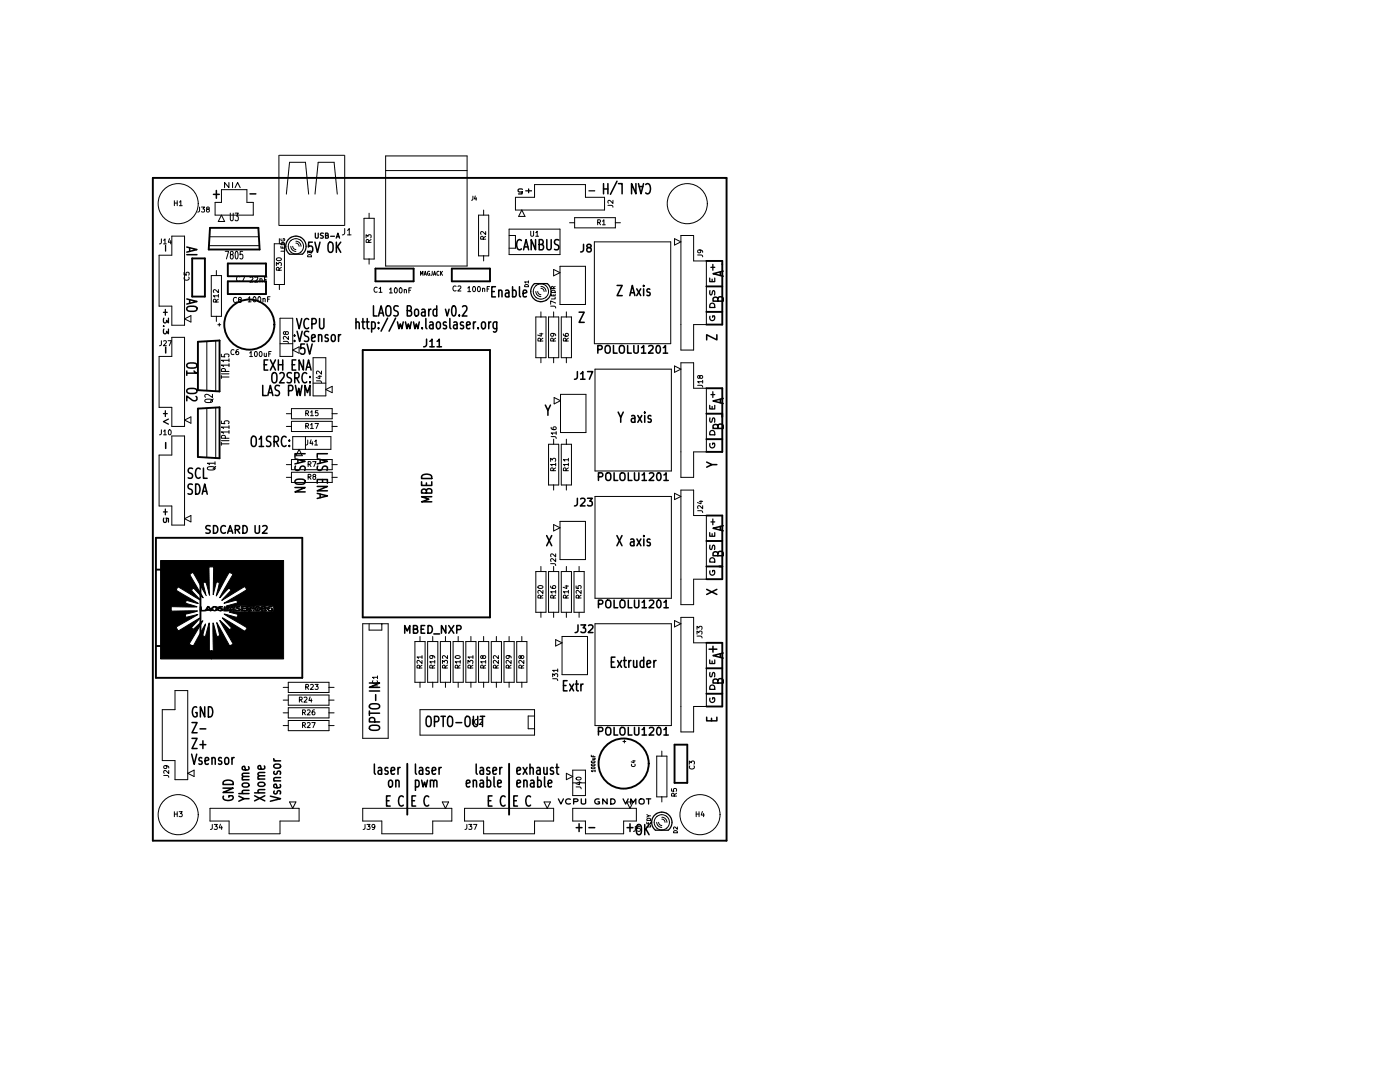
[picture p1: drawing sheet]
<svg xmlns="http://www.w3.org/2000/svg" width="279mm" height="216mm" viewBox="0 0 279 216" stroke-linecap="round" stroke-linejoin="round" font-family="sans-serif">
<g fill="none" stroke="#000" stroke-width=".3">
<path d="M42.6 38.8h1.2M43.2 38v1.6M49.9 38.7h1.2M120.4 37.7h.9M120.4 36.6v2.1M121.3 36.6v2.1M123.1 36.2l-1.3 2.6M123.4 36.6h.8v2.1M126.9 36.6v2.1l-.9-2.1v2.1M127.4 36.6l.5 2.1 .5-2.1M127.6 37.2h.7M128.9 36.8v-.1a.5 .5 0 0 1 .6 0 .5 .5 0 0 1 .2 .4l.1 .7a.75 .75 0 0 1-.6 .9l-.3-.2"/>
<path d="M37.3 49.3l2 .5-2 .5M37.3 59.7l2 .5-2 .5M37.3 50.8h2M37.9 49.4v.8M37.9 59.8v.7M62.3 48.3h-.7l-.1 1 .3-.2 .5 .1 .1 .3-.1 .7-.2 .2h-.3l-.3-.2M62.8 48.3l.6 2.1 .5-2.1M65.7 48.4h.6a1.58 1.58 0 0 1-.2 2l-.4-.1a1.82 1.82 0 0 1 0-1.9zM67.1 48.3v2.1M67.3 49.2l.7 1.2M68 48.3l-.9 1.2M98.2 58.2h.5"/>
<path d="M98.9 57.2h-.7v2h.7M99.5 58.1l.3-.2 .3 .1 .1 1.2M99.5 57.9v1.3M100.9 58h.6l.1 1.2M101.6 58.4l-.5 .1a.44 .44 0 0 0 0 .7l.5-.1M102.3 58h.6a.99 .99 0 0 1 0 1.1l-.2 .1-.4-.1M102.3 57.2v2M103.7 57.2v1.8l.2 .2M104.1 48l-.1-.1a.5 .5 0 0 0-.8 .4l-.1 .7a.75 .75 0 0 0 .7 .8l.3-.1M104.4 58.6l.7-.2-.1-.4-.4-.1-.2 .3 .1 .9h.5M104.5 49.8l.5-2 .5 2M104.6 49.3h.8"/>
<path d="M106.9 47.8v2l-.9-2v2M107.6 48.8h.5l.2-.2 .1-.4-.3-.4h-.5v2h.6l.3-.3a.52 .52 0 0 0-.4-.7M109.1 47.8v1.7l.3 .3 .5-.1 .1-.2v-1.7M111.5 47.9l-.6-.1a.57 .57 0 0 0-.2 .7 .57 .57 0 0 0 .5 .4l.3 .4v.4l-.3 .1-.5-.1M116.5 48.8v1a.49 .49 0 0 1-.6 .5M117.4 49.4l-.3-.3 .1-.2 .2-.1h.4l.2 .2-.1 .3-.6 .2-.2 .2v.3l.3 .3h.3l.3-.3-.1-.5-.2-.1M123.2 57h1l-1 2h1M125.7 59l.5-2 .5 2M125.8 58.4h.8M127.1 57.6l.8 1.4M127.9 57.6l-.8 1.4M128.5 57v.2"/>
<path d="M128.5 57.6v1.4M129.7 57.7l-.4-.1-.2 .3 .1 .3 .5 .2v.5h-.6M143.3 59.6a.58 .58 0 0 1 .5-.4 .58 .58 0 0 1 .5 .3v.6h-2v-.5l.4-.3 .4 .1 .2 .2v.5M143.8 54.2v.8M144.3 54.1l-2 .5 2 .5M33.1 69.3v1.1M37.3 74v.9M37.4 77.7a1.57 1.57 0 0 1 1.9 .2l-.1 .4a1.58 1.58 0 0 1-1.9-.1zM37.4 72.6a1.57 1.57 0 0 1 1.9 .2l-.1 .4a1.58 1.58 0 0 1-1.9-.1zM37.4 61.3a1.57 1.57 0 0 1 1.9 .2l-.1 .4a1.58 1.58 0 0 1-1.9-.1zM38.7 74l.6 .5h-2M39.1 79.1l.2 .2v.4l-.2 .2-.4 .1-1.4-1v1"/>
<path d="M52.4 76.9v2h.8M52.7 72.8h.5M53.4 78.9l.6-2 .5 2M53.4 71.8h-.7v2h.7M53.6 78.3h.7M54 71.8l1 2M54.5 74.5h.5a1.58 1.58 0 0 1-.1 1.9l-.4-.1a1.82 1.82 0 0 1 0-1.8zM55 71.8l-1 2M55.6 72.8h.8M55.6 71.8v2M55.8 77l-.6-.1a.57 .57 0 0 0-.3 .6 .57 .57 0 0 0 .6 .5l.3 .3-.1 .4-.2 .2-.6-.1M55.8 74.5l.3-.1h.3l.2 .1 .1 .4-.9 1.5h.9"/>
<path d="M56.4 71.8v2M57.6 78h.6l.2-.2 .1-.5-.3-.4h-.6v2M58.2 74.5l-.6-.1a.57 .57 0 0 0-.3 .6 .57 .57 0 0 0 .6 .4l.3 .4-.1 .4-.2 .2-.6-.1M58.3 72.8h.5M58.8 67.9v.2M58.8 66.9v.2M58.8 75.4h.6l.2-.2 .1-.5-.3-.3h-.6v2M59 76.9l.3 2 .3-1.4 .3 1.4 .4-2M59 71.8h-.7v2h.7M59.2 75.4l.5 1M59.2 63.6l.5 2 .5-2M59.3 66.1l.5 2 .5-2"/>
<path d="M60.6 71.8v2l-.9-2v2M60.8 68.6h-.7l-.1 1 .2-.2 .5 .1 .2 .3-.1 .7-.2 .2h-.4l-.2-.2M60.9 78.9v-2l.5 1.4 .5-1.4v2M61.1 73.8l.5-2 .5 2M61.2 74.5h-.1a.5 .5 0 0 0-.8 .3v.7a.75 .75 0 0 0 .6 .9l.3-.2M61.2 73.3h.7M61.3 68.6l.5 2.1 .5-2.1M61.6 63.8l-.1-.1a.5 .5 0 0 0-.8 .3l-.1 .7a.75 .75 0 0 0 .7 .9l.3-.2M61.6 66.2l-.6-.1a.57 .57 0 0 0-.2 .6 .57 .57 0 0 0 .5 .5l.3 .4-.1 .3-.2 .2-.6-.1M61.9 76.2v.2M61.9 75.1v.2M62.2 67.5l.7-.2-.1-.4-.4-.1-.2 .3 .1 .9h.5"/>
<path d="M62.2 64.6h.6l.2-.2 .1-.5-.3-.3h-.6v2M63.6 67l.2-.2 .4 .1v1.2M63.6 66.8v1.3M63.8 63.6v1.6l.3 .4 .4-.1 .1-.3v-1.6M65.5 66.9l-.4-.1-.2 .3 .1 .3 .5 .2v.4h-.6M66.3 66.9h.5a.99 .99 0 0 1 0 1l-.2 .2-.3-.1a.99 .99 0 0 1 0-1.1zM67.6 66.8v1.3M68 66.8l-.3 .1-.1 .3M71 64.4l.3-.2 .3 .1 .1 1.3M71 63.6v2M72.2 64.2h.6M72.4 63.6v1.7l.1 .2 .3 .1"/>
<path d="M73.1 64.2h.6M73.3 63.6v1.7l.1 .2 .3 .1M74.2 64.3h.5a.99 .99 0 0 1 .1 1.1l-.2 .2-.4-.1M74.2 64.2v2.1M74.5 61v2.1h.8M75.5 65.4v.2M75.5 64.3v.2M75.5 63.1l.6-2.1 .5 2.1M75.7 62.5h.7M77.2 61.1h.6a1.58 1.58 0 0 1-.1 2l-.5-.1a1.82 1.82 0 0 1 0-1.9zM77.4 63.5l-1.3 2.6M79 63.5l-1.3 2.6"/>
<path d="M79.3 64.2l.3 1.4 .3-1 .3 1 .3-1.4M79.5 61.1l-.6-.1a.57 .57 0 0 0-.3 .7 .57 .57 0 0 0 .6 .4l.3 .4-.1 .4-.2 .2-.6-.1M80.9 64.2l.3 1.4 .3-1 .3 1 .3-1.4M81.3 62h.5l.2-.2 .1-.4-.3-.4h-.5v2.1h.6l.3-.4a.52 .52 0 0 0-.4-.7M82.5 64.2l.3 1.4 .3-1 .3 1 .3-1.4M82.9 61.8h.5a1 1 0 0 1 .1 1.1l-.3 .2-.3-.1a.99 .99 0 0 1 0-1.2zM84.2 61.8h.6v1.3M84.3 65.4v.2M84.8 62.2l-.5 .1a.44 .44 0 0 0 0 .8l.5-.1M85 63.6v1.7l.2 .3M85.1 67.7v1.1a.49 .49 0 0 1-.6 .4M85.6 61.7v1.4"/>
<path d="M85.8 68.1l.4-.4v1.5M85.8 69.2h.9M85.8 64.3h.6v1.3M86 61.7l-.3 .1-.1 .3M86.4 64.7l-.5 .1a.44 .44 0 0 0 0 .8l.5-.1M87.2 61.8h-.6a.99 .99 0 0 0 0 1.2h.6M87.2 61v2.1M87.2 68.1l.5-.4v1.5M87.2 69.2h.9M87.2 64.3h.5a1 1 0 0 1 .1 1.1l-.2 .2-.4-.1a.99 .99 0 0 1 0-1.2zM88.9 61.7l.4 1.4 .3-1.4M89 64.3l-.3-.1-.2 .3v.3l.5 .2v.5h-.5"/>
<path d="M89.8 63.6v1.7l.2 .3M90.4 61.1l.2-.1a1.54 1.54 0 0 1 0 2.1h-.1a1.66 1.66 0 0 1-.1-2zM90.6 64.3h.6v1.3M91.2 64.7l-.5 .1a.44 .44 0 0 0 0 .8l.5-.1M91.7 62.9v.2M92.3 61.2l.2-.2h.4l.2 .2 .1 .4-1 1.5h1M92.5 64.3l-.4-.1-.2 .3 .1 .3 .5 .2v.5h-.6M93.1 64.9l.7-.2v-.4l-.5-.1-.2 .3 .1 1h.6M94.5 64.2v1.4M94.9 64.2l-.3 .1-.1 .3M95.4 65.4v.2M96.2 64.3h.5a1 1 0 0 1 .1 1.1l-.2 .2-.4-.1a.99 .99 0 0 1 0-1.2z"/>
<path d="M97.5 64.2v1.4M98 64.2l-.3 .1-.2 .3M99.1 64.2v1.7l-.3 .4-.3-.1M99.1 64.3h-.5a.99 .99 0 0 0 0 1.2h.5M115.2 74.2v1a.49 .49 0 0 1-.6 .5M115.6 62.3h1l-1 2h1M115.9 74.6l.4-.4v1.5M115.9 75.7h.9M117.3 74.2h1l-.7 1.5M119.3 69.7h.7l.2-.2-.1-.4-.2-.2h-.6v1.6M121 69a.51 .51 0 0 1 .5 0 .51 .51 0 0 1 .3 .5v.5a.51 .51 0 0 1-.5 .5 .51 .51 0 0 1-.5-.5v-.5zM122.4 68.9v1.6h.8"/>
<path d="M123.8 69a.51 .51 0 0 1 .5 0 .51 .51 0 0 1 .3 .5v.5a.51 .51 0 0 1-.5 .5 .51 .51 0 0 1-.5-.5v-.5zM125.3 68.9v1.6h.7M126.5 68.9v1.3l.3 .3h.3l.3-.3v-1.3M128 69.4l.5-.5v1.6M128 70.5h.9M129.5 69.1l.6-.2 .2 .2v.3l-.9 1.1h.9M131.1 69.1l.2-.2a.81 .81 0 0 1 .5 .8 .81 .81 0 0 1-.5 .8l-.2-.2-.2-.4zM132.4 69.4l.4-.5v1.6M132.4 70.5h.8M143.1 66.8v1l-2.1-1v1M143.8 79.6v.8M144.3 79.5l-2 .5 2 .5"/>
<path d="M33.1 88.3v1.2M38.4 96.7l-.6-.1a.57 .57 0 0 0-.3 .6 .57 .57 0 0 0 .6 .4l.3 .4-.1 .4-.2 .2-.6-.1M38.4 93.5l-.6-.1a.57 .57 0 0 0-.2 .7 .57 .57 0 0 0 .5 .4l.3 .4v.3l-.3 .2-.5-.1M39 96.6h.4a1.26 1.26 0 0 1 0 2h-.4zM40 93.6l-.1-.1a.5 .5 0 0 0-.8 .4l-.1 .7a.75 .75 0 0 0 .7 .8l.3-.2M40.4 98.6l.5-2 .5 2M40.5 98h.7M40.6 93.4v2h.7M50.3 87.2h.6a1.58 1.58 0 0 1-.1 1.9l-.5-.1a1.82 1.82 0 0 1 0-1.8zM51.7 87.6l.5-.5v2M51.7 89.1h.9M54 87.2l-.5-.1a.57 .57 0 0 0-.3 .6 .57 .57 0 0 0 .6 .4l.2 .4v.4l-.2 .2-.6-.1"/>
<path d="M54.7 88.1h.6l.2-.2 .1-.5-.3-.3h-.6v2M55.1 88.1l.5 1M57.1 87.2h-.1a.5 .5 0 0 0-.8 .3v.7a.75 .75 0 0 0 .6 .9l.3-.2M57.7 88.9v.2M57.7 87.8v.2M58.9 91.5l2 .6-2 .5M58.9 97.3h2l-2 .9h2M59 93l-.1 .6a.57 .57 0 0 0 .6 .3 .57 .57 0 0 0 .4-.6l.4-.3 .4 .1 .2 .2-.1 .6M59 95.8a1.57 1.57 0 0 1 1.9 .2l-.1 .4a1.58 1.58 0 0 1-1.9-.1zM59.4 91.7v.7M60.9 90.5h-2v.8M63.3 91.5l2 .6-2 .5"/>
<path d="M63.3 96.4v-.7h2v.7M63.3 97.1h2l-2 .8h2M63.3 98.4l2 .6-2 .5M63.4 93l-.1 .6a.57 .57 0 0 0 .7 .3 .57 .57 0 0 0 .4-.6l.4-.3 .4 .1 .1 .2-.1 .6M63.9 91.7v.7M63.9 98.6v.7M64.4 95.7v.5M65.3 90.5h-2v.8M84.1 96.1v.8h2.1v-.8M84.2 94.9a1.36 1.36 0 0 1 2 .2v.4h-2.1zM85.1 97.9a.58 .58 0 0 1 .5-.4 .58 .58 0 0 1 .6 .3v.6h-2.1v-.5l.4-.3 .4 .1 .2 .2v.5M85.1 96.4v.5"/>
<path d="M86.2 99.1h-2.1l1.5 .5-1.5 .5h2.1M108.8 80.8l.5 1.1 .6-1.1M109.3 81.9v1M115.2 99.4v1.1a.49 .49 0 0 1-.6 .4M115.9 99.6l.6-.2 .2 .2 .1 .3-1 1h1M117.3 99.4h.9l-.5 .6 .4 .1v.7l-.2 .1-.6-.1M119.4 95.1h.8l.1-.2-.1-.4-.2-.2h-.6v1.6M121.1 94.4a.51 .51 0 0 1 .5 0 .51 .51 0 0 1 .3 .5v.5a.51 .51 0 0 1-.5 .5 .51 .51 0 0 1-.5-.5v-.5zM122.6 94.3v1.6h.7M123.4 82.2l.5 1.1 .5-1.1M123.9 83.3v1M123.9 94.4a.51 .51 0 0 1 .6 0 .51 .51 0 0 1 .2 .5v.5a.51 .51 0 0 1-.5 .5 .51 .51 0 0 1-.5-.5v-.5z"/>
<path d="M125.4 94.3v1.6h.7M126.1 83h.5l.1 1.3M126.6 94.3v1.3l.3 .3h.3l.3-.3v-1.3M126.7 83.4l-.5 .1a.44 .44 0 0 0 0 .8l.5-.1M127.3 82.9l.8 1.4M128.1 82.9l-.8 1.4M128.1 94.8l.5-.5v1.6M128.1 95.9h.9M128.7 82.2v.2M128.7 82.9v1.4M129.6 94.5l.6-.2 .2 .2 .1 .3-1 1.1h1M129.9 83l-.4-.1-.2 .3 .1 .3 .5 .2v.5h-.6"/>
<path d="M131.2 94.5l.2-.2a.81 .81 0 0 1 .5 .8 .81 .81 0 0 1-.5 .8l-.2-.2-.2-.4zM132.5 94.8l.4-.5v1.6M132.5 95.9h.9M141 92.2l1.1 .5-1.1 .5M142.1 92.7h1M143.3 85a.58 .58 0 0 1 .5-.4 .58 .58 0 0 1 .5 .3v.6h-2v-.5l.4-.3 .4 .1 .2 .2v.5M41.9 105l-.5-.1-.3 .3 .1 .3 .7 .3v.5l-.2 .1-.6-.1M42.6 104.9a.77 .77 0 0 1 .9 .7 .77 .77 0 0 1-.9 .8zM45 105a.61 .61 0 0 0-.8 0 .61 .61 0 0 0-.1 .8 .57 .57 0 0 0 .2 .5 .57 .57 0 0 0 .7 0M45.4 106.4l.5-1.5 .5 1.5M45.6 106h.7M47 105.7l.7-.1 .1-.2v-.4l-.3-.1h-.5v1.5"/>
<path d="M47.3 105.7l.5 .7M48.5 104.9a.77 .77 0 0 1 .9 .7 .77 .77 0 0 1-.9 .8zM50.9 104.9v1.2l.3 .3h.3l.3-.3v-1.2M52.4 105l.6-.1 .2 .1 .1 .3-.9 1.1h.9M109.1 106.9l1 2M110.1 106.9l-1 2M121.1 119.8a.51 .51 0 0 1 .5 0 .51 .51 0 0 1 .3 .5v.5a.51 .51 0 0 1-.5 .5 .51 .51 0 0 1-.5-.5v-.5zM122.6 119.7v1.6h.7M123.1 106.9l1 2M123.9 119.8a.51 .51 0 0 1 .6 0 .51 .51 0 0 1 .2 .5v.5a.51 .51 0 0 1-.5 .5 .51 .51 0 0 1-.5-.5v-.5zM124.1 106.9l-1 2M125.4 119.7v1.6h.7"/>
<path d="M125.9 107.6h.6v1.3M126.5 108l-.5 .1a.44 .44 0 0 0 0 .8l.5-.1M126.6 119.7v1.3l.3 .3h.3l.3-.3v-1.3M127.1 107.5l.8 1.4M127.9 107.5l-.8 1.4M128.5 106.9v.2M128.5 107.5v1.4M129.6 119.9l.6-.2 .2 .2 .1 .3-1 1.1h1M129.7 107.6l-.3-.1-.3 .3 .1 .3 .5 .2v.5h-.6M131.2 119.9l.2-.2a.81 .81 0 0 1 .5 .8 .81 .81 0 0 1-.5 .8l-.2-.2-.2-.4zM141 117.6l2.1 1M143.1 117.6l-2.1 1"/>
<path d="M143.3 110.4a.58 .58 0 0 1 .5-.4 .58 .58 0 0 1 .5 .3v.6h-2v-.5l.4-.3 .4 .1 .2 .2v.5M143.8 105v.8M144.3 104.9l-2 .5 2 .5M73.7 136.3h2.1l-2.1 .9h2.1M73.7 137.9h2.1M75 138.6v1.2M80.8 126.3v-1.5l.5 1.1 .5-1.1v1.5M82.5 125.5h.5l.2-.1 .1-.3-.1-.2-.7-.1v1.5h.6l.3-.2a.4 .4 0 0 0-.4-.6M84 125.5h.5M84.8 124.8h-.8v1.5h.8M85.4 124.8a.77 .77 0 0 1 .9 .8 .77 .77 0 0 1-.9 .7zM86.6 126.5h1.1"/>
<path d="M89 124.8v1.5l-.9-1.5v1.5M89.6 124.8l1 1.5M90.6 124.8l-1 1.5M91.2 125.6l.7-.1 .1-.2-.1-.3-.2-.2h-.5v1.5M112.5 136.8h.5M113.2 135.8h-.7v2.1h.7M113.7 136.5l.8 1.4M114.5 136.5l-.8 1.4M114.8 136.5h.6M115.1 135.8v1.8v.2l.3 .1M115.4 124.7v1.1a.49 .49 0 0 1-.6 .4M115.9 124.7h1l-.5 .6 .4 .1v.7l-.2 .1-.7-.1"/>
<path d="M115.9 136.5v1.4M116.4 136.5l-.3 .1-.2 .3M117.5 124.8l.5-.1 .3 .1v.3l-.9 1.1h.9M119.4 120.5h.8l.1-.2-.1-.4-.2-.2h-.6v1.6M122 132.1h.5M122.7 131.1h-.7v2.1h.7M123.2 131.8l.8 1.4M124 131.8l-.8 1.4M124.4 131.8h.6M124.6 131.1v1.8l.1 .2 .3 .1M125.5 131.8v1.4M125.9 131.8l-.3 .1-.1 .3"/>
<path d="M126.4 131.8l.1 1.3 .4 .1 .2-.2M127.1 131.8v1.4M128.1 120.2l.5-.5v1.6M128.1 121.3h.9M128.5 131.9h-.6a.99 .99 0 0 0 0 1.2h.6M128.5 131.1v2.1M129.1 132.5l.8-.2-.1-.4-.5-.1-.2 .3 .1 1h.6M130.5 131.8v1.4M130.9 131.8l-.3 .1-.1 .3M132.5 120.2l.4-.5v1.6M132.5 121.3h.9M141.5 129.5h1.6"/>
<path d="M142.3 129v1.1M143.3 135.8a.58 .58 0 0 1 .5-.4 .58 .58 0 0 1 .5 .3v.6h-2v-.5l.4-.3 .4 .1 .2 .2v.5M143.8 130.4v.8M144.3 130.3l-2 .5 2 .5M38.2 150.5l.6 2 .5-2M38.3 144.2h1l-1 2h1M38.3 147.3h1l-1 2.1h1M39.3 141.1a.5 .5 0 0 0-.8 .4l-.1 .7a.75 .75 0 0 0 .6 .9l.3-.2v-.7h-.3M39.9 145.4h1.2M39.9 148.6h1.2M40.3 151.3l-.4-.1-.2 .2 .1 .3 .5 .2v.5h-.6M40.5 147.8v1.6"/>
<path d="M40.9 141v2.1l-.9-2.1v2.1M40.9 151.8l.8-.2-.1-.3-.5-.1-.2 .2 .1 1h.6M41.6 141h.3a1.26 1.26 0 0 1 0 2.1h-.3zM42.3 151.4l.2-.2 .4 .1 .1 1.2M42.3 151.2v1.3M44.2 151.3l-.4-.1-.2 .2 .1 .3 .5 .2v.5h-.6M44.5 157.3h2l-2 .8h2M44.6 158.9a.5 .5 0 0 0 .4 .8h.7a.75 .75 0 0 0 .8-.6l-.1-.3h-.7v.3M44.6 156a1.36 1.36 0 0 1 1.9 .2v.3h-2zM45 151.3h.5a1 1 0 0 1 .1 1l-.2 .2-.4-.1a.99 .99 0 0 1 0-1.1zM46.3 151.2v1.3M46.7 151.2l-.3 .1-.1 .2"/>
<path d="M47.7 158.9l1 .5-1 .5M47.7 158.4h2M48.3 155.6h1.4M48.4 156.4a1 1 0 0 1 1.1-.1l.2 .2-.1 .4a.99 .99 0 0 1-1.2 0zM48.7 159.4h1M49.6 153l.1 .4-.3 .2h-1v-.6l.4-.1 .2 .7M49.7 157.7l-1.3 .1-.1 .3 .2 .3M49.7 154.9l-1.3 .1-.1 .4 .2 .2M49.7 154.3l-1.3 .1-.1 .3 .3 .2M50.8 158.8l2 1M50.8 158.2h2M51.5 155.4h1.3"/>
<path d="M51.6 156.2a.99 .99 0 0 1 1 0l.2 .2-.1 .4a.99 .99 0 0 1-1.1 0zM52.7 152.8l.1 .5-.2 .2-1-.1v-.6h.4l.2 .7M52.8 157.6h-1.2l-.1 .4 .2 .2M52.8 154.8l-1.2 .1-.1 .3 .2 .2M52.8 154.1l-1.2 .1-.1 .4 .3 .2M52.8 158.8l-2 1M54 158.9l2 .5-2 .5M54.6 151.4l.1 .3 .3 .1M54.6 155.8h1.4M54.6 151.8h1.4M54.7 157.8l-.1 .4 .3 .2h.3l.2-.6h.5v.6M54.7 153.9l-.1 .4 .3 .2 .3-.1 .2-.5h.5v.6"/>
<path d="M54.7 152.6a1 1 0 0 1 1.1-.1l.2 .3-.1 .3a.99 .99 0 0 1-1.2 0zM55.9 156.5l.1 .5-.3 .2-1-.1v-.6h.4l.2 .7M56 155.2h-1.3l-.1 .4 .2 .2M73.7 141.9v.8M73.7 142.3h2.1M73.8 144.9a1.58 1.58 0 0 1 2 .2l-.1 .4a1.57 1.57 0 0 1-2-.1zM73.8 140.6a1.58 1.58 0 0 1 2 .2l-.1 .4a1.57 1.57 0 0 1-2-.1zM74.7 152.5v1.7l.2 .3M74.8 144.1v-.6l-.2-.2-.5-.1-.4 .3v.6h2.1M75.5 153.2h.6l.1 1.3M76.2 153.6l-.5 .1a.44 .44 0 0 0 0 .8l.5-.1M77.1 159.8h.6"/>
<path d="M77.4 153.2l-.4-.1-.2 .3 .1 .3 .5 .2v.5h-.6M77.7 155.8h.5a.99 .99 0 0 1 .1 1l-.3 .2-.3-.1a.99 .99 0 0 1 0-1.1zM77.9 158.8h-.8v2h.8M78.1 153.8l.7-.2-.1-.4-.4-.1-.2 .3v1h.6M79 155.9l.2-.2 .4 .1v1.2M79 155.7v1.3M79.4 153.1v1.4M79.9 153.1l-.3 .1-.2 .3M80.5 159l-.1-.1a.5 .5 0 0 0-.8 .4l-.1 .7a.75 .75 0 0 0 .7 .8l.3-.1M82.2 159.8h.5M82.9 152.5v1.7l.2 .3M82.9 155.8h.6a.99 .99 0 0 1 .1 1l-.3 .2-.4-.1"/>
<path d="M82.9 155.7v2M83 158.8h-.8v2h.8M83.7 153.2h.6l.1 1.3M84.1 155.7l.3 1.3 .3-.9 .3 .9 .3-1.3M84.4 153.6l-.5 .1a.44 .44 0 0 0 0 .8l.5-.1M85.3 143h.5a1.58 1.58 0 0 1-.1 2l-.4-.1a1.82 1.82 0 0 1 0-1.9zM85.6 159l-.1-.1a.5 .5 0 0 0-.8 .4l-.1 .7a.75 .75 0 0 0 .7 .8l.3-.1M85.6 153.2l-.4-.1-.2 .3 .1 .3 .5 .2v.5h-.6M85.9 155.9l.2-.2 .4 .1v1.2M85.9 155.7v1.3M86.3 153.8l.7-.2-.1-.4-.4-.1-.2 .3v1h.6M86.5 156l.3-.3 .3 .1 .1 1.2"/>
<path d="M86.7 144h.6l.2-.2 .1-.5-.3-.4h-.6v2.1M87.6 153.1v1.4M88 142.9h.9M88.1 153.1l-.3 .1-.2 .3M88.4 142.9v2.1M89.5 143h.6a1.58 1.58 0 0 1-.1 2l-.5-.1a1.82 1.82 0 0 1 0-1.9zM91 144.2h1.1M93 143h.6a1.58 1.58 0 0 1-.1 2l-.5-.1a1.81 1.81 0 0 1 0-1.9zM93.1 156.4l.7-.2-.1-.4-.4-.1-.2 .3v.9h.6M94.5 155.9l.2-.2 .3 .1 .1 1.2M94.5 155.7v1.3M94.5 142.9v1.7l.3 .4 .4-.1 .1-.3v-1.7"/>
<path d="M95 152.5v1.7l.3 .3M95.8 153.2h.6l.1 1.3M95.8 155.8h.6l.1 1.2M95.9 142.9h.8M96.3 142.9v2.1M96.5 153.6l-.5 .1a.44 .44 0 0 0 0 .8l.5-.1M96.5 156.2l-.5 .1a.44 .44 0 0 0 0 .7l.5-.1M97.2 155.8h.6a.99 .99 0 0 1 .1 1l-.3 .2-.4-.1M97.2 155v2M97.5 159.8h.5M97.7 153.2l-.3-.1-.3 .3 .1 .3 .5 .2v.5h-.6M98.2 158.8h-.7v2h.7"/>
<path d="M98.4 153.8l.7-.2-.1-.4-.4-.1-.2 .3v1h.6M98.6 155v1.7l.2 .3M99.3 156.4l.7-.2v-.4l-.5-.1-.2 .3 .1 .9h.6M99.8 153.1v1.4M100.2 153.1l-.3 .1-.1 .3M100.8 159l-.1-.1a.5 .5 0 0 0-.8 .4v.7a.75 .75 0 0 0 .6 .8l.3-.1M102.5 159.8h.6M103.2 153.8l.7-.2-.1-.4-.4-.1-.2 .3v1h.6M103.2 156.4l.7-.2-.1-.4-.4-.1-.2 .3v.9h.6M103.3 158.8h-.8v2h.8M104.4 153.1l.8 1.4M104.5 155.9l.3-.2 .3 .1 .1 1.2"/>
<path d="M104.5 155.7v1.3M105.2 153.1l-.8 1.4M105.8 153.3l.2-.2 .4 .1v1.3M105.8 152.5v2M105.9 159l-.1-.1a.5 .5 0 0 0-.8 .4l-.1 .7a.75 .75 0 0 0 .7 .8l.3-.1M105.9 155.8h.6l.1 1.2M106.6 156.2l-.5 .1a.44 .44 0 0 0 0 .7l.5-.1M107.2 153.2h.5l.1 1.3M107.3 155.8h.6a.99 .99 0 0 1 .1 1l-.3 .2-.4-.1M107.3 155v2M107.8 153.6l-.5 .1a.44 .44 0 0 0 0 .8l.5-.1M108.5 153.1l.1 1.3 .4 .1 .2-.2"/>
<path d="M108.7 155v1.7l.2 .3M109.2 153.1v1.4M109.4 156.4l.7-.2v-.4l-.5-.1-.2 .3 .1 .9h.6M110.4 153.2l-.3-.1-.3 .3 .1 .3 .5 .2v.5h-.6M110.9 153.1h.6M111.1 152.5v1.7l.1 .2 .3 .1M119.4 145.9h.8l.1-.2-.1-.4-.2-.2h-.6v1.6M121.1 145.2a.51 .51 0 0 1 .5 0 .51 .51 0 0 1 .3 .5v.5a.51 .51 0 0 1-.5 .5 .51 .51 0 0 1-.5-.5v-.5zM122.6 145.1v1.6h.7M123.9 145.2a.51 .51 0 0 1 .6 0 .51 .51 0 0 1 .2 .5v.5a.51 .51 0 0 1-.5 .5 .51 .51 0 0 1-.5-.5v-.5zM125.4 145.1v1.6h.7M126.6 145.1v1.3l.3 .3h.3l.3-.3v-1.3"/>
<path d="M128.1 145.6l.5-.5v1.6M128.1 146.7h.9M129.6 145.3l.6-.2 .2 .2 .1 .3-1 1.1h1M131.2 145.3l.2-.2a.81 .81 0 0 1 .5 .8 .81 .81 0 0 1-.5 .8l-.2-.2-.2-.4zM132.5 145.6l.4-.5v1.6M132.5 146.7h.9M141 143.1v.7h2.1v-.7M142 143.3v.5M115 165.1h1.2M115.6 164.4v1.5M117.5 165.1h1.2M125.2 165.1h1.1"/>
<path d="M125.7 164.4v1.5M127.2 164.6h.6a1.58 1.58 0 0 1-.1 2l-.5-.1a1.82 1.82 0 0 1 0-1.9zM128.7 164.5v2.1M128.9 165.4l.6 1.2M129.5 164.5l-.8 1.2"/>
</g>
<g fill="none" stroke="#000" stroke-width=".38">
<path d="M30.5 35.5h114.5v132.2h-114.5zM38.4 51.6h2.5v7.6h-2.5zM41.9 45.5h9.7l.2 4.3h-10.1zM45.5 56.1h7.6v2.6h-7.6zM45.5 52.6h7.6v2.5h-7.6zM74.9 53.6h7.7v2.5h-7.7zM90.2 53.6h7.6v2.5h-7.6zM141 52.1h3.1v12.7h-3.1M141 57.2h3.1M39.5 68.2l4.3-.3v10.2l-4.3-.2zM72.4 69.9h25.4v53.3h-25.4zM141 77.5h3.1v12.7h-3.1"/>
<path d="M141 62.2h3.1M39.5 81.5l4.3-.2v10.1l-4.3-.2zM141 87.6h3.1M141 82.6h3.1M31.1 113.7h8.9v15.2h-8.9M31.1 107.3h29.2v28h-29.2zM141 102.9h3.1v12.7h-3.1M141 113h3.1M141 108h3.1M141 128.3h3.1v12.7h-3.1M141 138.4h3.1M141 133.4h3.1"/>
<path d="M81.3 152.4v10.2M101.6 152.4v10.2M134.6 148.6h2.6v7.6h-2.6z"/>
<circle cx="49.8" cy="64.8" r="5"/>
<circle cx="124.5" cy="152.4" r="5"/>
</g>
<g fill="none" stroke="#000" stroke-width=".25">
<path d="M104.3 37.8h-.8l-.1 .3 .1 .2 .8-.1-.1 .5h-.7M104.9 38.1h1.2M105.5 37.7v.8M117.5 38.1h1.2M33 48.9v1.2M57.8 50.7h2.5M58 47.4a2.03 2.03 0 0 1 2.7 .6 2.03 2.03 0 0 1-.3 2.7M58 47.4a2.03 2.03 0 0 0-.3 3.3M62.9 46.5v.8l.2 .2 .4-.2v-.8M64.5 46.6h-.5a.43 .43 0 0 0 .5 .5l-.1 .4h-.5M65 47l.4-.1v-.3l-.4-.1v1h.4l.1-.3-.2-.2M66 47.1h.8"/>
<path d="M67.1 47.5l.3-1 .4 1M67.2 47.2h.5M106.6 56.6a2.03 2.03 0 0 0-.6 2.3 2.03 2.03 0 0 0 2 1.3M106.7 56.6h2.5M109 59.9l-1 .3M109.3 56.6a2.03 2.03 0 0 1-.3 3.3M141.6 55.5v.7h1v-.7M141.7 58l-.1 .6 .2 .3 .3-.2 .2-.6h.3v.8M142.1 55.7v.5M32.6 65.1h.1M32.6 62.3h.8M32.7 63.5l-.1 .6 .2 .3h.3l.1-.5 .4 .5v-.9"/>
<path d="M32.7 65.7l-.1 .6 .2 .3 .3-.1 .1-.4 .4 .5v-.9M33 61.7v1.2M141.7 63.1a.56 .56 0 0 0 .1 .8 .56 .56 0 0 0 .8-.1 .56 .56 0 0 0 0-.8h-.4v.3M141.8 60.6l.3-.1 .4 .1 .1 .8h-1zM141.9 78.7h.7M142.3 78.2v1.1M32.6 82.5h.8M33 82v1.1M33.6 83.6l-1 .5 1 .5M141.6 80.9v.7h1v-.7M141.7 83.4l-.1 .6 .2 .3 .3-.2 .2-.6h.3v.8M141.7 88.5a.56 .56 0 0 0 .1 .8 .56 .56 0 0 0 .8-.1 .56 .56 0 0 0 0-.8h-.4v.3"/>
<path d="M141.8 86l.3-.1 .4 .1 .1 .8h-1zM142.1 81.1v.5M32.6 102.1h.8M32.7 103.4v.8h.3l.2-.1-.1-.7 .5 .1v.7M33 101.6v1.1M141.6 106.3v.7h1v-.7M141.7 113.9a.56 .56 0 0 0 .1 .8 .56 .56 0 0 0 .8-.1 .56 .56 0 0 0 0-.8h-.4v.3M141.7 108.8l-.1 .6 .2 .3 .3-.2 .2-.6h.3v.8M141.8 111.4l.3-.1 .4 .1 .1 .8h-1zM141.9 104.1h.7M142.1 106.5v.5M142.3 103.6v1.1"/>
<path d="M141.6 131.7v.7h1v-.7M141.7 134.2l-.1 .6 .2 .3 .3-.2 .2-.6h.3v.8M141.7 139.3a.56 .56 0 0 0 .1 .8 .56 .56 0 0 0 .8-.1 .56 .56 0 0 0 0-.8h-.4v.3M141.8 136.8l.3-.1 .4 .1 .1 .8h-1zM142.1 131.9v.5M131.1 162.3a2.03 2.03 0 0 0-.3 3.3M133 162.3a2.03 2.03 0 0 1 .4 3.3l-2.6 .1M133 162.3a2.02 2.02 0 0 0-2 .1"/>
</g>
<g fill="none" stroke="#000" stroke-width=".26">
<path d="M141.9 53.3h.8M142.3 52.8v1.1M111.4 159.4l.5 1 .5-1M113.8 159.5a.57 .57 0 0 0-.8 0 .57 .57 0 0 0 0 .8 .57 .57 0 0 0 .8 0M114.5 159.9h.7l.2-.3-.3-.2h-.6v1M116 159.4v.8l.3 .2 .6-.2v-.8M119.6 159.5a.56 .56 0 0 0-.8 .1 .56 .56 0 0 0 .1 .7 .56 .56 0 0 0 .7 0v-.3h-.3M121.2 159.4v1l-.9-1v1M121.9 159.4h.3a.52 .52 0 0 1 .6 .5 .52 .52 0 0 1-.6 .5h-.3zM124.4 159.4l.5 1 .5-1M129 159.4h.9M129.4 159.4v1"/>
<path d="M125.9 160.4v-1l.5 .7 .5-.7v1"/>
<circle cx="128" cy="159.9" r=".54"/>
</g>
<path d="M45.7 36.4v1l-.9-1v1M46.4 36.4v1M46.9 37.4l.5-1 .5 1" fill="none" stroke="#000" stroke-width=".21"/>
<g fill="none" stroke="#000" stroke-width=".2">
<path d="M44.2 37.8h5.1v2.6h1.2v2.5h-7.6v-2.5h1.3zM55.7 31v14M55.8 31h12.9M57.2 38.7l.6-6.3h3.2l.6 6.3M62.9 38.7l.6-6.3h3.2l.6 6.3M68.8 31v14M77 34h16.2M77 31.1h16.2v22h-16.2zM94.4 39.1l-.1 .7-.2 .2M94.9 39.1l-.2 .6h.4M95 39.4v.6M102.9 39.4h3.8v-2.6h10.1v2.6h3.9v2.5h-17.8z"/>
<path d="M122.3 40v.6l-.7-.6-.3 .2 .1 .3M32.2 47.7v.8l-.4 .2M32.6 47.9l.3-.2v1M32.6 48.7h.6M33.8 47.6l-.2 .7h.6M34.1 48v.7M34.3 47.1h2.5v17.8h-2.5v-3.8h-2.5v-10.2h2.5zM34.8 40v1M34.8 40.5h.6M35.4 40v1M35.8 40.3l.3-.3v1M35.8 41h.6"/>
<path d="M36.7 54.4v.5h.5v-.5h.5v.5M36.8 55.3a.45 .45 0 0 0 .4 .6 .45 .45 0 0 0 .5-.6M39.8 41.3v.9l-.4 .1M40.2 41.3h.6l-.3 .4 .3 .1v.4h-.6M41.4 41.7l-.2-.1 .1-.2h.4v.2l-.5 .3 .2 .4 .4-.2-.2-.4M41.7 49h10.1M41.9 47.2h9.7M42.2 55h2v8.1h-2zM43.2 54v1M43.6 59h-1l.3 .3M43.6 57.8v.6l-.7-.6-.3 .2 .1 .4M43.6 59.7l-.5 .3"/>
<path d="M43.6 58.7v.6M44.2 42.9l.6 1.3h-1.2zM44.9 50.1h.7l-.4 1.6M46 42.5v1.3l.2 .3h.2l.1-.3v-1.3M46.2 50.8a.34 .34 0 0 1-.2-.5 .34 .34 0 0 1 .5 0 .34 .34 0 0 1-.1 .5h-.2l-.2 .3 .2 .6h.2l.1-.3-.1-.6M46.9 42.5h.7l-.4 .6 .3 .2v.6l-.1 .2-.5-.2M47.1 50.2l.1-.1a.99 .99 0 0 1 0 1.6 1.37 1.37 0 0 1-.1-1.5zM47.2 59.4a.45 .45 0 0 0-.6 .4 .45 .45 0 0 0 .6 .5M47.8 59.8l-.2-.2v-.2h.5v.3l-.5 .3 .2 .4 .4-.2-.2-.4M47.8 55.2a.45 .45 0 0 0-.6 .5 .45 .45 0 0 0 .6 .4M48.2 55.1h.7l-.5 1.1M48.4 50.1h-.5v.8l.1-.2 .4 .1v.7l-.1 .2-.4-.2"/>
<path d="M49.5 59.5l.3-.3v1M49.9 55.4l.4-.1 .2 .3-.7 .7h.7M50.6 59.3l.1-.1a.49 .49 0 0 1 .4 .5 .49 .49 0 0 1-.5 .5l-.1-.4zM50.9 55.4l.3-.1 .2 .3-.6 .7h.6M51.6 59.3l.1-.1a.49 .49 0 0 1 .4 .5 .49 .49 0 0 1-.5 .5l-.1-.4zM51.9 55.7h.4v.6M51.9 55.6v.7M52.5 59.6h.4v.6M52.5 59.6v.6M52.8 55.8h.3M53.3 55.3h-.5v1M53.4 59.7h.3"/>
<path d="M53.9 59.2h-.5v1M54.7 48.6h2.1v8.2h-2.1zM55.2 53v-.6l.3 .3 .1-.3h.5v.6M55.3 51.5a.48 .48 0 0 1 .5-.1 .48 .48 0 0 1 .3 .5 .49 .49 0 0 1-.6 .2 .49 .49 0 0 1-.3-.5zM55.7 53.9l-.1-.5h-.3l-.1 .5h1M55.7 45h13M55.8 47.6v1M55.8 56.8v1M56.1 49.1v.4h.7v-.4M56.1 48.5a.41 .41 0 0 1 .5-.1 .41 .41 0 0 1 .2 .4h-.7zM56.1 47.7a.35 .35 0 0 0 .3 .4 .35 .35 0 0 0 .4-.5h-.3v.2M56.2 53.3l-.5 .4"/>
<path d="M56.4 49.3v.2M56.8 49.8v.3h-.7M58 49.1a1.02 1.02 0 0 0 1.1 1.1M58.1 47.9a1.52 1.52 0 0 0 0 2.4M58.4 49.1a.64 .64 0 0 0 .7 .7M59.1 48.5a.64 .64 0 0 1 .6 .6M59.1 48.1a1.02 1.02 0 0 1 1 1M60 47.9a1.52 1.52 0 0 1-.1 2.5M60 48a1.52 1.52 0 0 0-2 0M60 50.3a1.53 1.53 0 0 1-1.9 0M61.4 50.5v-.4l.3 .2 .1-.2h.3v.4M61.4 50.9a.41 .41 0 0 1 .5-.1 .41 .41 0 0 1 .3 .4h-.8z"/>
<path d="M68.8 45.6l-.1 1.1-.4 .2M69.3 46l.4-.4v1.3M69.3 46.9h.8M72.6 43.6h2.1v8.1h-2.1zM73.1 47.5v-.7l.3 .4 .1-.3h.5v.6M73.6 48.4l-.1-.5-.3-.1-.1 .6h1M73.7 42.5v1.1M73.7 51.7v1M74.1 47.8l-.5 .3M75.3 57.4a.45 .45 0 0 0-.7 .4 .45 .45 0 0 0 .7 .4M75.7 57.6l.2-.3v1M75.7 58.3h.5"/>
<path d="M77.7 57.7l.3-.3v1.1M77.7 58.5h.6M78.8 57.5l.1-.1a.49 .49 0 0 1 .4 .6 .49 .49 0 0 1-.5 .4l-.1-.3zM79.8 57.5l.1-.1a.49 .49 0 0 1 .4 .6 .49 .49 0 0 1-.5 .4l-.1-.3zM80.7 57.9l.4-.1v.7M80.7 57.8v.7M81.6 57.9h.3M82.1 57.4h-.5v1.1M83.9 54.9v-.8l.3 .6 .2-.6v.8M84.6 54.9l.3-.8 .2 .8M84.7 54.7h.3M85.7 54.2a.36 .36 0 0 0-.4 .3 .36 .36 0 0 0 .5 .4v-.3h-.2"/>
<path d="M86.3 54.1l-.1 .7-.2 .1M86.5 54.9l.2-.8 .3 .8M86.6 54.7h.3M87.6 54.2a.36 .36 0 0 0-.4 .3 .36 .36 0 0 0 .4 .4M87.9 54.1v.8M88 54.5l.3 .4M88.3 54.1l-.4 .5M91 57.2a.45 .45 0 0 0-.6 .4 .45 .45 0 0 0 .6 .4M91.4 57.2l.4-.1 .2 .2-.6 .8h.6M93.3 57.5l.3-.3v1M93.3 58.2h.6M94.5 57.2h.1a.49 .49 0 0 1 .3 .5 .49 .49 0 0 1-.4 .4l-.2-.3z"/>
<path d="M95.4 57.3l.1-.1a.49 .49 0 0 1 .4 .5 .49 .49 0 0 1-.5 .4l-.1-.3zM95.5 42.9h2v8.2h-2zM96.3 57.6h.4v.6M96.3 57.5v.7M96.4 47.7v-.4l-.4-.1-.1 .5h1M96.5 41.9v1M96.5 51.1v1M96.9 46.2v.6l-.7-.6-.3 .2 .1 .4M96.9 47.2l-.5 .3M97.2 57.7h.4M97.7 57.2h-.5v1M101.6 47h1.3v2.5h-1.3"/>
<path d="M101.6 45.7h10.2v5.1h-10.2zM104.1 41.9l.7 1.3h-1.3zM104.7 56.9a.41 .41 0 0 1 .5-.1 .41 .41 0 0 1 .3 .4h-.8zM105.5 56.3h-.8l.2 .2M105.5 56v.5M105.9 46.1v.8l.2 .2 .4-.2v-.8M106.9 46.4l.3-.3v1M106.9 47.1h.6M106.9 58.2a1.02 1.02 0 0 0 1.1 1M107.1 56.9a1.52 1.52 0 0 0-.1 2.5M107.3 58.2a.64 .64 0 0 0 .7 .6M108 57.5a.64 .64 0 0 1 .6 .7"/>
<path d="M108 57.2a1.02 1.02 0 0 1 1 1M108.9 57a1.52 1.52 0 0 1 0 2.4M108.9 57a1.53 1.53 0 0 0-1.9 0M109 59.3a1.52 1.52 0 0 1-2 0M110 58.7v.3h.8v-.3M110.1 58.1a.41 .41 0 0 1 .4-.2 .41 .41 0 0 1 .3 .4h-.8zM110.4 58.8v.2M110.4 57.6v-.4h-.3l-.1 .4h.8M110.5 53.8l1.3 .6-1.3 .6zM110.8 59.3v.4h-.8M110.8 57.2l-.4 .2M111.8 53.1h5v7.7h-5z"/>
<path d="M113.7 44.5h1M114.7 43.4h8.1v2.1h-8.1zM118.6 48.3h15.3v20.3h-15.3zM119.3 44.4l.5-.1v-.4h-.5v1M119.5 44.4l.3 .5M120.2 44.1l.3-.2v1M120.2 44.9h.6M121.3 41h.9l.1 .4M122.8 44.5h1M134.6 47.6l1.3 .7-1.3 .6zM135.9 47h2.5v5.1h2.6v12.7h-2.6v5.1h-2.5zM139.2 50.9h.9l.1 .4"/>
<path d="M139.7 49.9l.1 .2v.3h-.5l-.1-.3 .2-.2h.6l.2 .5M32.2 68v.8l-.4 .2M32.6 68.1l.4-.1 .2 .3-.6 .7h.6M33.5 68h.7l-.4 1M34.3 67.3h2.5v17.8h-2.5v-3.8h-2.5v-10.2h2.5zM36.8 63.6l1.3-.6v1.3zM40.9 79.8l.5-.2 .8 .1 .2 .4-.5 .2h-.8l-.2-.2zM41.3 68.2v9.7M42.4 78.7v.6l-1.1-.6-.4 .2 .1 .4M42.5 79.6l-.5 .5M43.1 67.9v10.2M43.1 60.3v-.5l-.4-.1-.1 .6h1"/>
<path d="M43.2 63.1v1M43.5 64.8h.6M43.8 64.5v.6M44.2 70.7v.5h.7l-.1-.1v-.4h.8l.1 .1-.1 .4M44.2 74.9v.6M44.2 75.2h1.5M44.2 74.6h1.5M45 74.1v-.4l-.2-.1-.3-.1-.3 .2v.4h1.5M45.7 72.9h-1.5l.4 .2M45.7 71.9h-1.5l.4 .3M45.7 71.6v.6M45.7 72.6v.5"/>
<path d="M46.7 69.9a.44 .44 0 0 0-.6 .4 .44 .44 0 0 0 .6 .4M47.6 69.8l-.5 .2v.6l.2 .2 .3-.1v-.5l-.3-.1-.2 .2M49.5 60.2h.6M49.8 70.4l.3-.3v1M49.8 71.1h.6M50.9 70.2l.1-.1a.49 .49 0 0 1 .4 .6 .49 .49 0 0 1-.5 .4l-.1-.3zM51.9 70.2l.1-.1a.49 .49 0 0 1 .3 .6 .49 .49 0 0 1-.4 .4l-.2-.3zM52.7 70.5l.1 .6 .4-.1M53.2 70.5v.6M53.6 70.6h.4M54.1 70.1h-.5v1M55.9 63.5h2.5v7.6h-2.5z"/>
<path d="M55.9 68.6h2.5M56.6 68.1l.8 .1 .2 .3M57 66.4l.2-.2 .4 .2-.1 .3h-.3l-.3-.5-.3 .1v.4h.2l.2-.2M57.6 67.1v.6l-.8-.6-.2 .2v.4M58.4 69.9l1.3-.7v1.3zM62.5 71.4h2.5v7.6h-2.5zM62.5 76.5h2.5M63.2 76h.8l.2 .4M63.5 75.1h.7M63.8 74.9v.7l-.7-.3M64.2 74v.7l-.8-.7-.2 .2 .1 .4M65 77.7l1.3-.6v1.3z"/>
<path d="M106.9 63.2h2.1v8.2h-2.1zM107.7 66.6h.7M107.9 68l-.1-.4-.4-.1v.5h1M108 62.2v1M108 71.4v1M108 66.5v.6l-.7-.2M108.4 67.5l-.5 .3M109.5 63.2h2v8.2h-2zM109.9 61.1h.9l.1 .4M110.3 66.5l.2 .2v.3h-.5l-.1-.3 .2-.2 .6 .1 .2 .4M110.4 68v-.4l-.4-.1-.1 .5h1M110.5 62.2v1"/>
<path d="M110.5 71.4v1M110.6 79.3l1.3 .7-1.3 .6zM110.9 60.5l-1-.5v.7M110.9 67.5l-.5 .3M111.9 78.7h5v7.6h-5zM112 63.2h2v8.2h-2zM112.4 66.6l.3 .4 .5 .1 .2-.2-.1-.3h-.4l-.1 .3 .2 .2M113 68l-.1-.4-.4-.1-.1 .5h1M113 62.2v1M113 71.4v1M113.4 67.5l-.4 .3M118.7 73.7h15.3v20.3h-15.3z"/>
<path d="M134.6 73l1.3 .7-1.3 .6zM135.9 72.4h2.5v5.1h2.6v12.7h-2.6v5.1h-2.5zM139.2 76.9h.9l.1 .4M139.7 75.1l.1-.2 .4 .2-.1 .4h-.3l-.2-.5h-.3v.5h.2l.2-.2M140.2 76.2h-1l.3 .3M140.2 75.9v.6M32.2 85.8v.8l-.4 .2M32.6 86l.3-.2v1M32.6 86.8h.6M33.7 85.8h.1a.49 .49 0 0 1 .4 .5 .49 .49 0 0 1-.5 .4l-.1-.3zM34.3 87h2.5v17.8h-2.5v-3.8h-2.5v-10.2h2.5zM36.8 83.8l1.3-.6v1.3z"/>
<path d="M41.3 81.5v9.7M41.5 93.3l.4-.2 .8 .1 .2 .3-.5 .3-.8-.1-.2-.2zM42.9 92.4h-1.5l.4 .3M42.9 92.1v.6M43.1 93.1l-.6 .5M43.1 81.3v10.1M44.2 84v.5h.7l-.1-.1v-.3l.8-.1 .1 .2-.1 .3M44.2 88.3v.6M44.2 88.6h1.5M44.2 87.9h1.5M45 87.4v-.3l-.2-.2h-.3l-.3 .2v.3h1.5M45.7 86.2h-1.5l.4 .3"/>
<path d="M45.7 85.2h-1.5l.4 .3M45.7 84.9v.6M45.7 85.9v.6M57.2 85.1h1M57.2 82.6h1M57.2 95.3h1M57.2 92.7h1M58.2 81.5h8.1v2.1h-8.1zM58.2 84.1h8.1v2h-8.1zM58.2 91.7h8.1v2h-8.1zM58.2 94.2h8.1v2.1h-8.1zM58.4 87.1h7.6v2.6h-7.6z"/>
<path d="M59.7 89.7l.6 1.2h-1.2zM61 87.1v2.6M61 85h.5v-.4l-.5-.1v1M61 82.5l.5-.1v-.4h-.5v1M61.3 85l.3 .5M61.3 82.5l.3 .5M61.4 87.8v.9l-.4 .1M61.5 95.2l.5-.1v-.4h-.5v1M61.5 92.6h.5v-.4l-.5-.1v1M61.7 95.2l.4 .5M61.7 92.6l.4 .5M62 84.8l.3-.3v1"/>
<path d="M62 82.2l.3-.2v1M62 85.5h.5M62 83h.5M62.1 87.7l-.3 .8h.7M62.3 88.1v.7M62.4 92.1h.7l-.5 1M62.6 95.1l-.2-.2 .1-.2h.4l.1 .3-.6 .3 .2 .4 .4-.2-.2-.4M62.8 88.1l.3-.3v1M62.8 88.8h.6M62.9 84.5h.6l-.4 1M63.4 82h-.4l-.1 .4h.5v.5h-.5M66.3 85.1h1"/>
<path d="M66.3 82.6h1M66.3 95.3h1M66.3 92.7h1M109.5 88.6h2v8.2h-2zM109.9 92.1v-.7l.4 .4 .1-.3h.4v.6M110 87.1l.9 .1 .1 .3M110 85.3l.2 .4h.6l.2-.2-.1-.3-.5 .1v.2l.2 .2M110.4 93.9v-.5h-.4l-.1 .5h1M110.5 87.6v1M110.5 96.8v1M110.9 92.7h-1l.3 .3M110.9 92.4v.6"/>
<path d="M110.9 93.4l-.5 .3M111 86.4h-1l.3 .3M111 86.1v.6M112 88.6h2v8.2h-2zM113 93.9l-.1-.5h-.4l-.1 .5h1M113 87.6v1M113 96.8v1M113.4 92.7h-1l.3 .3M113.4 91.7h-1l.3 .3M113.4 91.4v.6M113.4 92.4v.6M113.4 93.4l-.4 .3"/>
<path d="M118.7 99.1h15.3v20.3h-15.3zM134.6 98.4l1.3 .7-1.3 .6zM135.9 97.8h2.5v5.1h2.6v12.7h-2.6v5.1h-2.5zM139.9 99.9v.6l-.7-.2M32 111.8h24.6v19.7h-14.4v-1.6h.4l-.1-5.6 .8 2.7 .5-.1-.5-2.7 2.5 4.6 .7-.3-2.7-4.7 2 1.9 .4-.4-1.8-2 4.4 2.6 .5-.6-4.6-2.8 2.6 .7 .2-.6h-.1l-1.6-.5 .4-.2 3.5 .2v-.5l.3 .5 2.3-.1 .4-.2 .2 .2 .5 .1a1.13 1.13 0 0 0 1.2-.4v-.6l-.5-.3-3 .1-.3 .2-.3 .5-.1-.1v-.5a9.2 9.2 0 0 0-3.5 .1l-.1 .2a.55 .55 0 0 0-.5-.4 .55 .55 0 0 0-.5 .4l-.2 .3h-.4l-.1-.6 2.3-.7-.2-.5-2.5 .6 4.5-2.7-.4-.7-4.5 2.8 1.8-2-.4-.5-1.9 2 2.7-4.7-.8-.4-2.5 4.7 .6-2.6-.6-.2-.7 2.6 .1-5.6h-.9l.1 5.6-.7-2.4-.4-.1-.1 .3 .5 2.2-2.6-4.4-.4 .2-.2 .2 .1 .1 2.5 4.5-1.9-2-.4 .5 1.8 2-4.5-2.7-.3 .7 4.4 2.6-2.4-.6-.2 .6 2.3 .7-5.1-.1v.9h5.2l-2.4 .7 .1 .6 2.4-.6-4.3 2.5 .4 .8 4.3-2.6-1.7 1.9 .4 .4 1.9-1.7-2.8 4.6 .9 .4 2.4-4.4-.5 2.3 .5 .2 .7-2.7 .1 5.5 .4 .1v1.6h-10.2zM36.8 103.5l1.3-.6v1.2zM41.1 118.9h.1M41.8 118.8h.1M106.9 114h2.1v8.2h-2.1zM107.4 117a.49 .49 0 0 1 .6-.2 .49 .49 0 0 1 .3 .5 .49 .49 0 0 1-.6 .2 .49 .49 0 0 1-.3-.5zM107.9 119.3l-.1-.5h-.4v.5h1M108 113v1"/>
<path d="M108.4 117.8v.6l-.8-.6-.2 .2v.4M108.4 118.8l-.5 .3M109.5 114h2v8.2h-2zM109.9 116.9l.2 .5h.6l.2-.2-.1-.3h-.5v.3l.2 .2M109.9 112.5h.9l.1 .3M110.4 119.3v-.5h-.4l-.1 .5h1M110.5 104.7l1.3 .6-1.3 .6zM110.5 113v1M110.9 118.1h-1l.3 .3M110.9 111.5v.6l-.7-.6-.3 .2 .1 .3M110.9 110.5v.6l-.7-.6-.3 .2 .1 .4M110.9 117.8v.6"/>
<path d="M110.9 118.8l-.5 .3M111.8 104h5v7.7h-5zM112 114h2v8.2h-2zM112.8 116.9h.6M113 119.3l-.1-.5h-.4l-.1 .5h1M113 113v1M113.1 116.8v.6l-.7-.2M113.4 118.1h-1l.3 .3M113.4 118.8l-.4 .3M113.4 117.8v.6M114.6 114h2v8.2h-2zM115 116.9v.5h.5l-.1-.5h.5v.5"/>
<path d="M115.5 119.3v-.5h-.4l-.1 .5h1M115.6 113v1M116 117.8v.6l-.7-.6-.3 .2 .1 .4M116 118.8l-.5 .3M139.2 101.9h.9l.1 .4M139.6 100h.6M140.2 100.9v.6l-.7-.6-.3 .2 .1 .4M34.9 137.8h2.6v17.8h-2.6v-3.8h-2.5v-10.2h2.5zM40 121l.2 .8a1.09 1.09 0 0 0 1.3-.8l-.1 .6h.4l-.2-.6 .5 .6 .1-.2a.82 .82 0 0 1 1.3-.2l.5-.2h.3l.1 .1-.5 .1v.1l.7 .3-.2 .2-.4 .1 .3-.2-.8-.4 .1 .4 .4 .2-.6-.2-.6 .2 .3-.4-.1-.3-.3-.1-.2 .5 .3 .3-.7-.1v.1a.96 .96 0 0 0-1.1 0h-1.1zM44.7 121.1l.1-.1 .1 .2 .1 .6a1.25 1.25 0 0 0 1.2-.8l-.2 .7 .5-.1-.1-.6a1.26 1.26 0 0 0 1.3 .8v-.2l-.6-.3v-.2h.8l-.6 .2 .7 .2v.2a2.82 2.82 0 0 1-1.8 .1l-1.5 .1zM46.9 121.5h.1M48.1 121h.9a1.32 1.32 0 0 1 1.3 .2l-.4 .3 .3 .2v.2l-.5-.3v-.2l.3-.1-.3-.2h-.2l.2 .5-.1-.1-.1 .3-.6 .1 .3-.2-.4-.3 .4-.1-.1-.2h-.3l-.4 .2 .4 .2-.4 .1 .1 .2 .4 .1h-.8z"/>
<path d="M50.5 121.8h.3zM50.9 121.2a.92 .92 0 0 1 1.2 0l.2-.2 1.1 .2 .5-.2 .4 .1h-.6l-.1 .4 .1 .2 .3 .1 .3-.2-.2-.2 .4 .1-.1 .3a.94 .94 0 0 1-1.2-.4l-.5 .1 .2-.3-.4-.1 .2 .4-.2 .1-.1 .3-.3-.1v-.2l-.7 .3 .4-.4-.2-.3-.3-.1-.2 .5 .3 .3h-.2l-.4-.2v-.3zM51.3 121.3h.2v.4l-.2-.2zM52.8 121.6l.4 .2-.1 .1zM53.8 121.4l.1-.1zM56.5 137.2h1M56.5 139.7h1M57.5 136.1h8.2v2.1h-8.2zM57.5 138.7h8.2v2h-8.2zM59.7 139.6h.5l.1-.4-.6-.1v1M60 139.6l.3 .5M60.7 139.2l.4-.1 .2 .3-.7 .7h.7"/>
<path d="M61 137.1l.5-.1v-.3l-.5-.1v1M61.3 137.1l.3 .5M61.9 139.1l-.2 .7h.6M62 136.7l.3-.1 .2 .2-.6 .8h.6M62.1 139.4v.7M62.9 136.6h.6l-.3 .3 .2 .1v.5h-.5M65.7 137.2h1M65.7 139.7h1M72.4 124.5h5.1v22.8h-5.1zM73.7 124.5v1.2h2.5v-1.2M74.3 136.9h1M74.4 135.8a.44 .44 0 0 0 .4 .6 .44 .44 0 0 0 .4-.6"/>
<path d="M75.3 135.1h-1l.3 .3M75.3 134.9v.5M76.2 124.5h.1M82.8 128h2v8.1h-2zM83.7 133.3v-.5h-.4l-.1 .5h1M83.8 127v1M83.8 136.1v1.1M84.2 131.8v.6l-.7-.6-.3 .2 .1 .3M84.2 131.1h-1l.3 .3M84.2 132.7l-.5 .4M84.2 130.8v.6M85.3 128h2.1v8.1h-2.1z"/>
<path d="M86.2 130.8l.2 .2-.1 .3h-.4l-.1-.3 .2-.2 .5 .1 .3 .4M86.3 133.3l-.1-.5h-.3l-.1 .5h1M86.4 127v1M86.4 136.1v1.1M86.8 132.1h-1l.2 .2M86.8 132.7l-.5 .4M86.8 131.8v.5M87.9 128h2v8.1h-2zM88.3 132.4v-.6l.4 .3 .1-.3h.4v.6M88.8 133.3v-.5h-.4l-.1 .5h1M88.9 127v1M88.9 136.1v1.1"/>
<path d="M89.3 130.8v.6l-.7-.6-.3 .2 .1 .4M89.3 132.7l-.5 .4M90.4 128h2.1v8.1h-2.1zM90.9 130.9a.48 .48 0 0 1 .6-.1 .48 .48 0 0 1 .3 .4 .49 .49 0 0 1-.6 .3 .49 .49 0 0 1-.3-.5zM91.4 133.3l-.1-.5h-.4l-.1 .5h1M91.4 127v1M91.4 136.1v1.1M91.8 132.1h-1l.3 .2M91.8 132.7l-.4 .4M91.8 131.8v.5M93 128h2v8.1h-2zM93.4 132.4v-.6l.4 .3 .1-.3h.4v.6"/>
<path d="M93.9 133.3v-.5h-.4l-.1 .5h1M94 127v1M94 136.1v1.1M94.4 131.1h-1l.3 .3M94.4 132.7l-.5 .4M94.4 130.8v.6M95.5 128h2v8.1h-2zM96.4 131l.1-.2 .4 .2-.1 .3-.3 .1-.2-.5h-.3v.4l.2 .1 .2-.2M96.4 133.3v-.5h-.4l-.1 .5h1M96.5 127v1M96.5 136.1v1.1M96.9 132.1h-1l.3 .2"/>
<path d="M96.9 132.7l-.5 .4M96.9 131.8v.5M98 128h2.1v8.1h-2.1zM99 133.3l-.1-.5h-.3l-.1 .5h1M99.1 127v1M99.1 136.1v1.1M99.5 131.8v.6l-.8-.6-.2 .2 .1 .3M99.5 130.8v.6l-.8-.6-.2 .2 .1 .4M99.5 132.7l-.5 .4M100.6 128h2v8.1h-2zM101.4 130.8l.2 .2v.3h-.5l-.1-.3 .2-.2 .6 .1 .2 .4M101.5 133.3v-.5h-.4l-.1 .5h1"/>
<path d="M101.6 127v1M101.6 136.1v1.1M102 131.8v.6l-.7-.6-.3 .2 .1 .3M102 132.7l-.5 .4M103.1 128h2.1v8.1h-2.1zM104 131l.2-.2 .3 .2v.3l-.3 .1-.3-.5h-.3v.4l.2 .1 .2-.2M104.1 133.3l-.1-.5h-.4l-.1 .5h1M104.1 127v1M104.1 136.1v1.1M104.5 131.8v.6l-.7-.6-.3 .2 .1 .3M104.5 132.7l-.4 .4M108 122.2v1"/>
<path d="M110.3 135.4l.9 .1 .1 .3M110.3 135v-.6l.4 .4 .1-.3h.4v.5M110.5 122.2v1M110.9 127.6l1.3 .7-1.3 .6zM111.3 133.8h-1l.3 .2M111.3 133.5v.5M112.2 127h5v7.6h-5zM113 122.2v1M115.6 122.2v1M118.7 124.5h15.3v20.3h-15.3zM134.6 123.8l1.3 .7-1.3 .6zM135.9 123.2h2.5v5.1h2.6v12.7h-2.6v5.1h-2.5z"/>
<path d="M139.1 126.9l.9 .1 .1 .3M139.1 126.5v-.6l.4 .4 .1-.3h.4v.5M139.1 125.6v-.6l.4 .3 .1-.3h.4v.6M32.7 154.7l.8 .1 .2 .3M33.1 152.8l.2 .2v.3h-.5l-.1-.3 .2-.2h.5l.3 .5M33.7 153.7v.7l-.7-.7-.3 .2 .1 .4M37.5 154.3l1.2-.6v1.2zM56.5 144.8h1M56.5 142.2h1M57.5 141.2h8.2v2.1h-8.2zM57.5 143.8h8.2v2h-8.2zM60.4 144.7h.5v-.4l-.5-.1v1"/>
<path d="M60.4 142.2l.5-.1v-.4l-.5-.1v1M60.6 144.7l.4 .5M60.6 142.2l.4 .4M61.3 144.3l.4-.1 .2 .3-.6 .7h.6M61.3 141.7l.4-.1 .2 .3-.6 .7h.6M62.2 144.2h.7l-.4 1M62.8 141.6l-.5 .3v.6l.2 .1h.3v-.5l-.3-.1-.2 .2M65.7 144.8h1M65.7 142.2h1M83.8 141.6h22.9v5.1h-22.9zM94.3 143.5v1M95.3 143.6a.44 .44 0 0 0-.6 .4 .44 .44 0 0 0 .6 .5"/>
<path d="M95.7 143.6l.4-.1 .2 .3-.6 .7h.6M106.7 145.4h.1M106.7 142.9h-1.3v2.5h1.3M113 154.3l1.3 .6-1.3 .7zM114.3 153.7h2.5v5.1h-2.5zM114.3 156.2h2.5M115 157l.8 .1 .2 .3M115 155.2a.49 .49 0 0 1 .6-.2 .49 .49 0 0 1 .3 .5 .49 .49 0 0 1-.5 .2 .49 .49 0 0 1-.4-.5zM115.3 156.1h.7M115.6 156v.6l-.7-.2M118 150.7v.3h.8M118 153.1h.1a.37 .37 0 0 1 .4-.1 .37 .37 0 0 1 .2 .3 .37 .37 0 0 1-.4 .2 .37 .37 0 0 1-.3-.4z"/>
<path d="M118 152.5h.1a.37 .37 0 0 1 .4-.1 .37 .37 0 0 1 .2 .3 .37 .37 0 0 1-.4 .2 .37 .37 0 0 1-.3-.4zM118 151.9h.1a.37 .37 0 0 1 .4-.1 .37 .37 0 0 1 .2 .3 .37 .37 0 0 1-.4 .1 .37 .37 0 0 1-.3-.3zM118.3 151.3h.5M118.4 150.8v.2M118.7 151.3v.2l-.4 .1M118.8 153.8h-.8l.2 .2M118.8 153.6v.4M124.3 148h.6M124.6 147.7v.5M126.1 152.5a.34 .34 0 0 0 .3 .5 .34 .34 0 0 0 .3-.5M126.3 151.8h.5M126.5 151.7v.5l-.5-.2"/>
<path d="M131.1 150.9h2v8.1h-2zM132.1 149.9v1M132.1 159v1M134 157.4v.5h.5v-.5h.4v.5M134.5 158.9v-.5l-.4-.1-.1 .6h1M135 158.3l-.5 .3M137.6 152.5v-.6l.4 .3 .1-.3h.4v.6M137.7 152.8a.45 .45 0 0 0 .4 .7 .45 .45 0 0 0 .4-.7M34.8 162v1M34.8 162.4h.6M35.4 162v1M35.8 162h.6l-.4 .3 .3 .1v.5h-.5"/>
<path d="M41.9 161.3h17.8v2.5h-3.8v2.6h-10.2v-2.6h-3.8zM42.4 164.5l-.1 .9-.3 .1M42.8 164.5h.6l-.4 .4 .3 .1v.4h-.5M44 164.5l-.2 .7h.6M44.2 164.8v.7M57.8 160h1.3l-.7 1.3zM72.4 161.3h17.8v2.5h-3.8v2.6h-10.2v-2.6h-3.8zM72.8 164.5v.9l-.3 .1M73.2 164.5h.7l-.4 .4 .3 .1v.4h-.6M74.8 164.9l-.2 .2h-.3v-.5l.3-.1 .2 .2v.6l-.5 .2M88.3 160h1.2l-.6 1.3zM92.7 161.3h17.8v2.5h-3.8v2.6h-10.2v-2.6h-3.8z"/>
<path d="M93.2 164.5l-.1 .9-.3 .1M93.6 164.5h.6l-.4 .4 .3 .1v.4h-.5M94.5 164.5h.7l-.5 1M108.6 160h1.3l-.7 1.3zM114.3 161.3h12.7v2.5h-2.5v2.6h-7.7v-2.6h-2.5zM125.1 160h1.3l-.7 1.3zM126.8 164.9l-.1 .8-.3 .2M127.7 164.9h-.4l-.1 .5 .5-.1v.5h-.5M129.1 164v.4h.7v-.4M129.1 162.5l.4 .3-.4 .2M129.1 163.4a.41 .41 0 0 1 .5-.1 .41 .41 0 0 1 .2 .4h-.7zM129.4 164.1v.3"/>
<path d="M129.5 162.8h.3M129.8 164.6v.4h-.7M131.1 164.1a1.02 1.02 0 0 0 1 1M131.1 162.9a1.52 1.52 0 0 0 0 2.4M131.4 164.1a.64 .64 0 0 0 .7 .6M132.1 163.4a.64 .64 0 0 1 .6 .7M132.1 163.1a1.02 1.02 0 0 1 1 1M133 162.9a1.52 1.52 0 0 1 0 2.4M133.1 162.9a1.52 1.52 0 0 0-2 0M133.1 165.2a1.53 1.53 0 0 1-2 .1M134.5 165.9a.41 .41 0 0 1 .4-.1 .41 .41 0 0 1 .3 .4h-.8zM135.2 165v.5l-.6-.5-.2 .2 .1 .2"/>
<path d="M138.9 162.4h.6M138.9 162v1M139.5 162v1M140.2 161.9l-.3 .7h.7M140.4 162.3v.7"/>
<circle cx="35.6" cy="40.6" r="4"/>
<circle cx="137.2" cy="40.6" r="4"/>
<circle cx="35.6" cy="162.6" r="4"/>
<circle cx="139.7" cy="162.6" r="4"/>
</g>
<path d="M40 121l.2 .8a1.09 1.09 0 0 0 1.3-.8l-.1 .6h.4l-.2-.6 .5 .6 .1-.2a.82 .82 0 0 1 1.3-.2l.5-.2h.3l.1 .1-.5 .1v.1l.7 .3-.2 .2-.4 .1 .3-.2-.8-.4 .1 .4 .4 .2-.6-.2-.6 .2 .3-.4-.1-.3-.3-.1-.2 .5 .3 .3-.7-.1v.1a.96 .96 0 0 0-1.1 0h-1.1zM44.7 121.1l.1-.1 .1 .2 .1 .6a1.25 1.25 0 0 0 1.2-.8l-.2 .7 .5-.1-.1-.6a1.26 1.26 0 0 0 1.3 .8v-.2l-.6-.3v-.2h.8l-.6 .2 .7 .2v.2a2.82 2.82 0 0 1-1.8 .1l-1.5 .1zM48.1 121h.9a1.32 1.32 0 0 1 1.3 .2l-.4 .3 .3 .2v.2l-.5-.3v-.2l.3-.1-.3-.2h-.2l.2 .5-.1-.1-.1 .3-.6 .1 .3-.2-.4-.3 .4-.1-.1-.2h-.3l-.4 .2 .4 .2-.4 .1 .1 .2 .4 .1h-.8zM50.5 121.8h.3zM51.3 121.3h.2v.4l-.2-.2zM50.9 121.2a.92 .92 0 0 1 1.2 0l.2-.2 1.1 .2 .5-.2 .4 .1h-.6l-.1 .4 .1 .2 .3 .1 .3-.2-.2-.2 .4 .1-.1 .3a.94 .94 0 0 1-1.2-.4l-.5 .1 .2-.3-.4-.1 .2 .4-.2 .1-.1 .3-.3-.1v-.2l-.7 .3 .4-.4-.2-.3-.3-.1-.2 .5 .3 .3h-.2l-.4-.2v-.3zM52.8 121.6l.4 .2-.1 .1zM53.8 121.4l.1-.1zM32 111.8h24.6v19.7h-14.4v-1.6h.4l-.1-5.6 .8 2.7 .5-.1-.5-2.7 2.5 4.6 .7-.3-2.7-4.7 2 1.9 .4-.4-1.8-2 4.4 2.6 .5-.6-4.6-2.8 2.6 .7 .2-.6h-.1l-1.6-.5 .4-.2 3.5 .2v-.5l.3 .5 2.3-.1 .4-.2 .2 .2 .5 .1a1.13 1.13 0 0 0 1.2-.4v-.6l-.5-.3-3 .1-.3 .2-.3 .5-.1-.1v-.5a9.2 9.2 0 0 0-3.5 .1l-.1 .2a.55 .55 0 0 0-.5-.4 .55 .55 0 0 0-.5 .4l-.2 .3h-.4l-.1-.6 2.3-.7-.2-.5-2.5 .6 4.5-2.7-.4-.7-4.5 2.8 1.8-2-.4-.5-1.9 2 2.7-4.7-.8-.4-2.5 4.7 .6-2.6-.6-.2-.7 2.6 .1-5.6h-.9l.1 5.6-.7-2.4-.4-.1-.1 .3 .5 2.2-2.6-4.4-.4 .2-.2 .2 .1 .1 2.5 4.5-1.9-2-.4 .5 1.8 2-4.5-2.7-.3 .7 4.4 2.6-2.4-.6-.2 .6 2.3 .7-5.1-.1v.9h5.2l-2.4 .7 .1 .6 2.4-.6-4.3 2.5 .4 .8 4.3-2.6-1.7 1.9 .4 .4 1.9-1.7-2.8 4.6 .9 .4 2.4-4.4-.5 2.3 .5 .2 .7-2.7 .1 5.5 .4 .1v1.6h-10.2z" fill="#000"/>
</svg>
